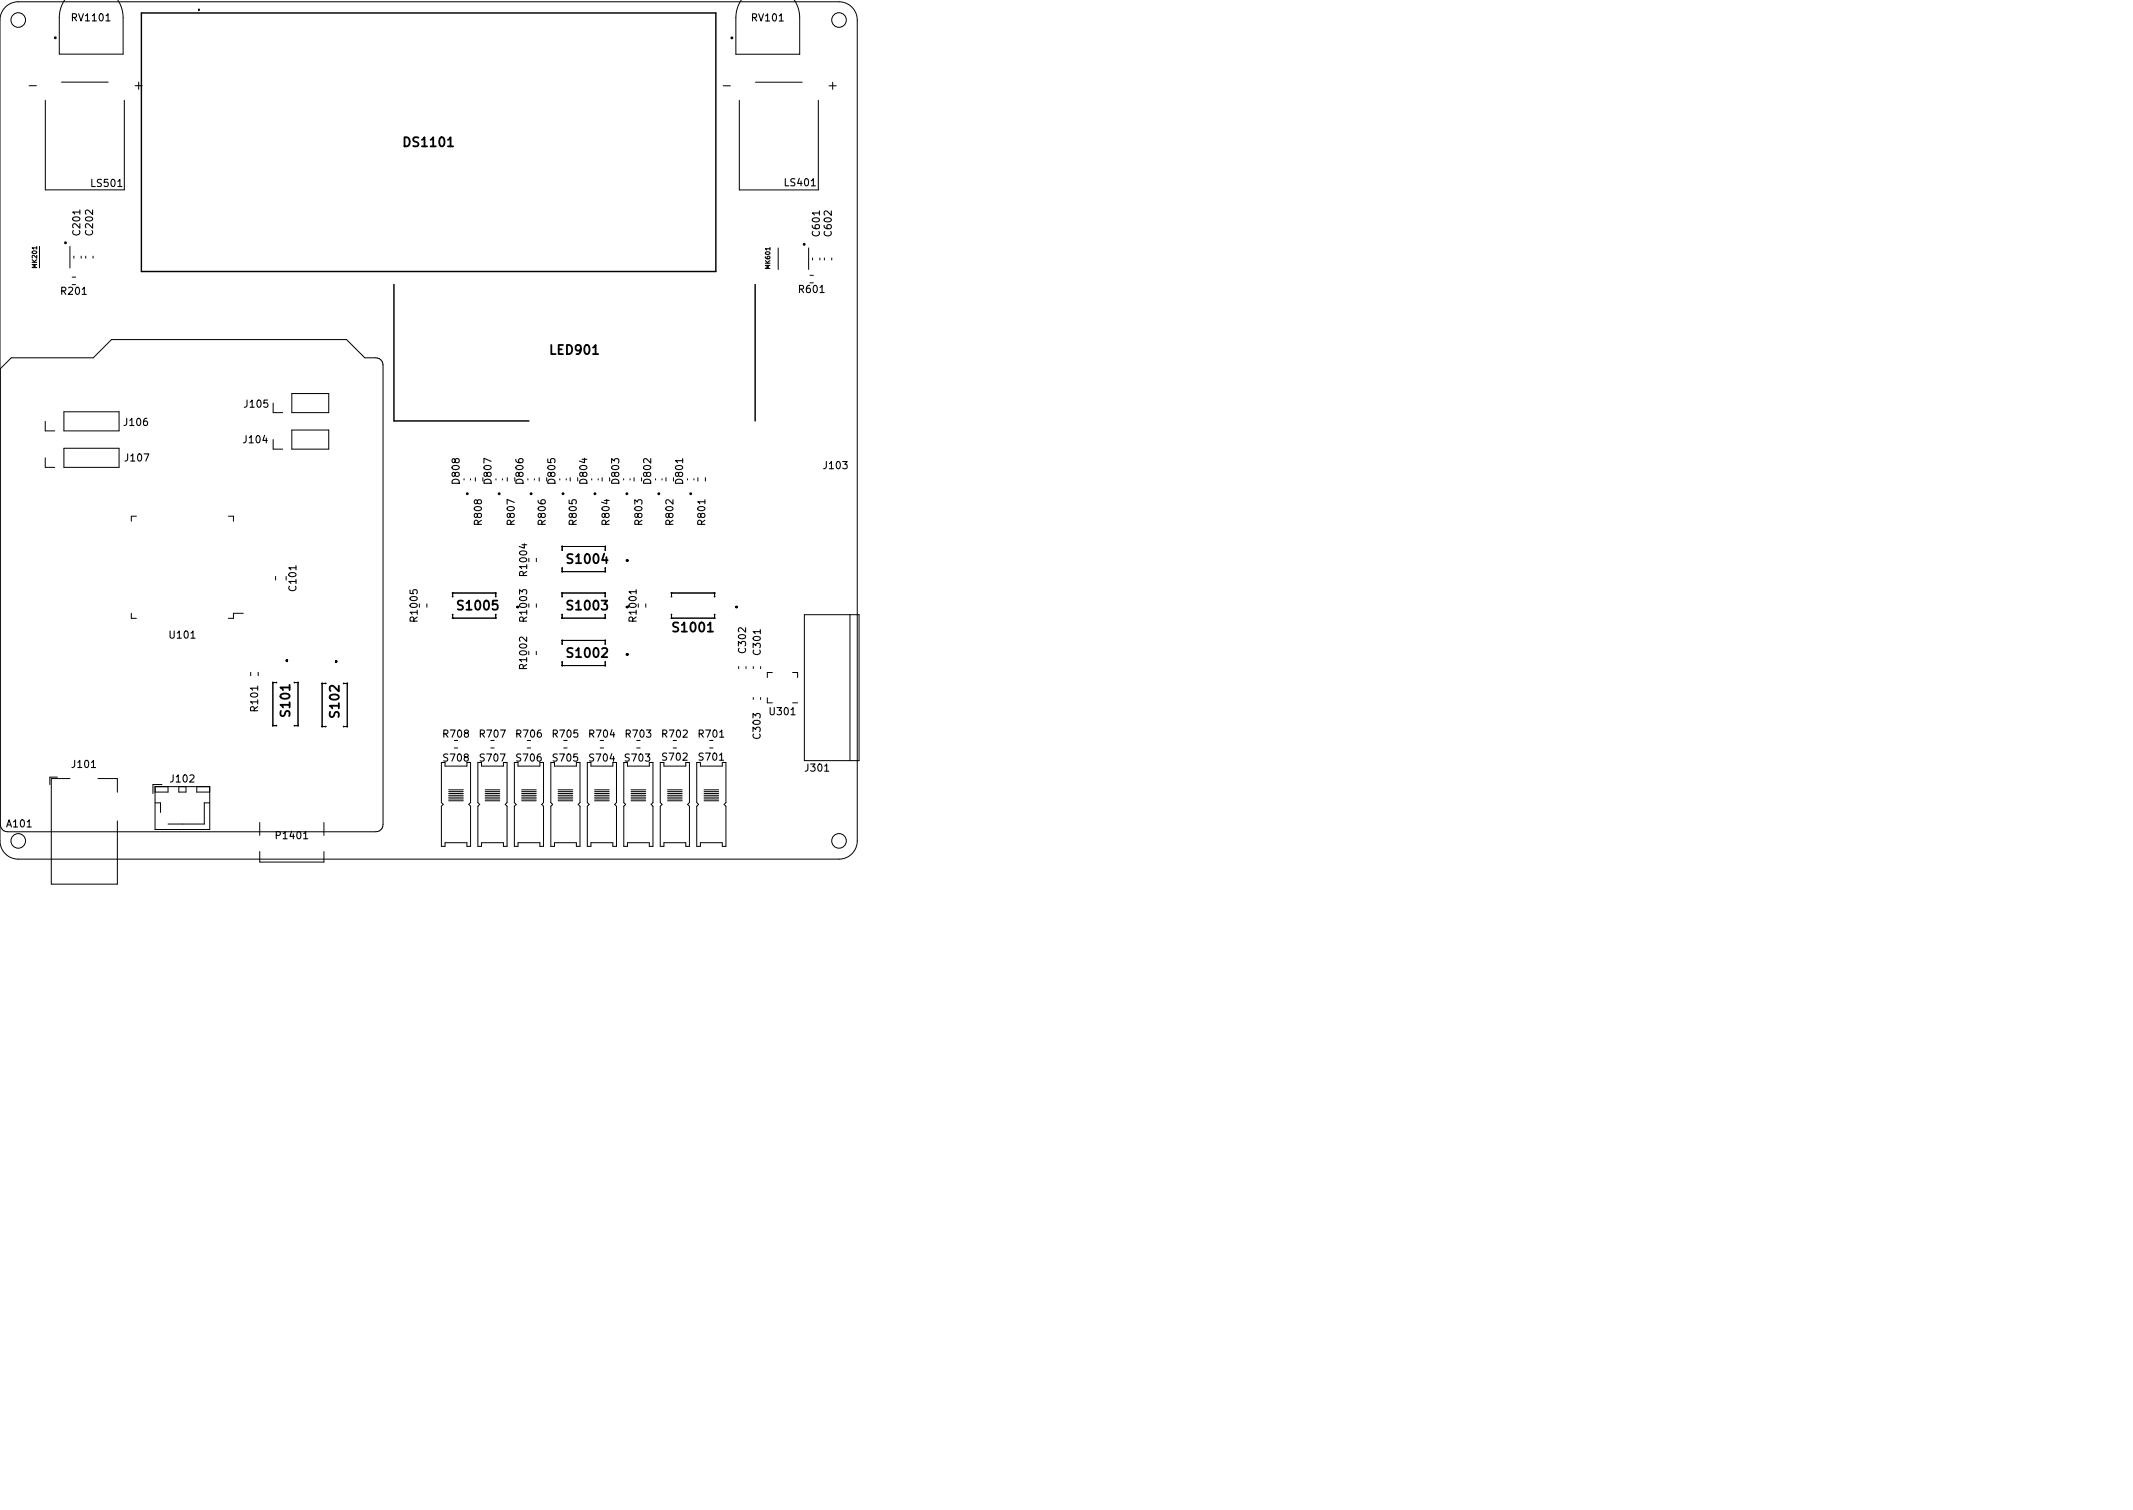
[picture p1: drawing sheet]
<svg xmlns="http://www.w3.org/2000/svg" width="297mm" height="210mm" viewBox="0 0 297 210" stroke-linecap="round" stroke-linejoin="round" font-family="sans-serif">
<defs><g id="words">
<g font-size="1.8">
<text x="56.5" y="20.4">DS1101</text>
<text x="76.8" y="49.4">LED901</text>
<text x="79.2" y="78.5">S1004</text>
<text x="64" y="85">S1005</text>
<text x="79.2" y="85">S1003</text>
<text x="94" y="88">S1001</text>
<text x="79.2" y="91.6">S1002</text>
<text x="40.4" y="99.6" transform="rotate(-90 40.4 99.6)">S101</text>
<text x="47.2" y="99.7" transform="rotate(-90 47.2 99.7)">S102</text>
</g>
<g font-size="1.4">
<text x="10.2" y="3">RV1101</text>
<text x="104.8" y="3">RV101</text>
<text x="12.8" y="26">LS501</text>
<text x="109.4" y="25.9">LS401</text>
<text x="11.2" y="32.6" transform="rotate(-90 11.2 32.6)">C201</text>
<text x="12.9" y="32.6" transform="rotate(-90 12.9 32.6)">C202</text>
<text x="114.2" y="32.8" transform="rotate(-90 114.2 32.8)">C601</text>
<text x="115.8" y="32.8" transform="rotate(-90 115.8 32.8)">C602</text>
<text x="8.6" y="41">R201</text>
<text x="111.4" y="40.8">R601</text>
<text x="17.4" y="59.3">J106</text>
<text x="34.1" y="56.8">J105</text>
<text x="17.5" y="64.2">J107</text>
<text x="34" y="61.7">J104</text>
<text x="114.8" y="65.3">J103</text>
<text x="64" y="67.3" transform="rotate(-90 64 67.3)">D808</text>
<text x="68.4" y="67.3" transform="rotate(-90 68.4 67.3)">D807</text>
<text x="72.9" y="67.3" transform="rotate(-90 72.9 67.3)">D806</text>
<text x="77.3" y="67.3" transform="rotate(-90 77.3 67.3)">D805</text>
<text x="81.8" y="67.3" transform="rotate(-90 81.8 67.3)">D804</text>
<text x="86.2" y="67.3" transform="rotate(-90 86.2 67.3)">D803</text>
<text x="90.7" y="67.3" transform="rotate(-90 90.7 67.3)">D802</text>
<text x="95.1" y="67.3" transform="rotate(-90 95.1 67.3)">D801</text>
<text x="67.1" y="73" transform="rotate(-90 67.1 73)">R808</text>
<text x="71.7" y="73" transform="rotate(-90 71.7 73)">R807</text>
<text x="76" y="73" transform="rotate(-90 76 73)">R806</text>
<text x="80.3" y="73" transform="rotate(-90 80.3 73)">R805</text>
<text x="84.9" y="73" transform="rotate(-90 84.9 73)">R804</text>
<text x="89.4" y="73" transform="rotate(-90 89.4 73)">R803</text>
<text x="93.8" y="73" transform="rotate(-90 93.8 73)">R802</text>
<text x="98.2" y="73" transform="rotate(-90 98.2 73)">R801</text>
<text x="41.3" y="82.2" transform="rotate(-90 41.3 82.2)">C101</text>
<text x="73.4" y="80" transform="rotate(-90 73.4 80)">R1004</text>
<text x="23.7" y="88.9">U101</text>
<text x="58.1" y="86.4" transform="rotate(-90 58.1 86.4)">R1005</text>
<text x="73.4" y="86.4" transform="rotate(-90 73.4 86.4)">R1003</text>
<text x="88.6" y="86.4" transform="rotate(-90 88.6 86.4)">R1001</text>
<text x="73.4" y="93" transform="rotate(-90 73.4 93)">R1002</text>
<text x="103.9" y="90.8" transform="rotate(-90 103.9 90.8)">C302</text>
<text x="105.9" y="91.1" transform="rotate(-90 105.9 91.1)">C301</text>
<text x="35.9" y="98.9" transform="rotate(-90 35.9 98.9)">R101</text>
<text x="107.3" y="99.6">U301</text>
<text x="10.1" y="106.9">J101</text>
<text x="61.8" y="102.7">R708</text>
<text x="61.9" y="106">S708</text>
<text x="66.9" y="102.7">R707</text>
<text x="67" y="106">S707</text>
<text x="72" y="102.7">R706</text>
<text x="72" y="106">S706</text>
<text x="77.1" y="102.7">R705</text>
<text x="77.1" y="106">S705</text>
<text x="82.2" y="102.7">R704</text>
<text x="82.2" y="106">S704</text>
<text x="87.1" y="106">S703</text>
<text x="87.2" y="102.7">R703</text>
<text x="92.3" y="102.7">R702</text>
<text x="92.4" y="105.9">S702</text>
<text x="97.4" y="102.7">R701</text>
<text x="97.4" y="105.9">S701</text>
<text x="105.9" y="102.8" transform="rotate(-90 105.9 102.8)">C303</text>
<text x="112.2" y="107.4">J301</text>
<text x="23.9" y="108.9">J102</text>
<text x="1" y="115.2">A101</text>
<text x="38.6" y="116.8">P1401</text>
</g>
<g font-size=".9">
<text x="5.1" y="37.2" transform="rotate(-90 5.1 37.2)">MK201</text>
<text x="107.3" y="37.4" transform="rotate(-90 107.3 37.4)">MK601</text>
</g>
</g></defs>
<g fill="none" stroke="#000" stroke-width=".14">
<path d="M9 0l-.5 .9-.2 1.2v5.4h8.8v-5.4l-.2-1.2-.5-.9M103.3 -.1l-.6 1.1-.2 1.1v5.5h8.9l-.1-5.5-.2-1.1-.5-1M.7 1a2.54 2.54 0 0 1 1.8-.8h114.3a2.54 2.54 0 0 1 2.6 2.6v114.3a2.54 2.54 0 0 1-2.6 2.5h-114.3a2.54 2.54 0 0 1-2.5-2.5v-114.3a2.54 2.54 0 0 1 .7-1.8zM4.1 11.9h1M6.3 14v12.4h11v-12.4M8.6 11.4h6.5M18.8 11.9h1M19.3 11.4v1M100.7 11.9h1M103 14v12.4h11v-12.4M105.2 11.4h6.5M115.5 11.9h1"/>
<path d="M116 11.4v1M5.5 34.3v3M9.7 34.3v3M10 38.6h.5M10.3 35.7v.2M11.3 35.7v.2M11.9 35.7v.2M13 35.7v.2M108.4 34.5v3M112.6 34.5v3M112.8 38.3h.5M113.2 35.9v.3"/>
<path d="M114.2 35.9v.3M114.8 35.9v.3M115.8 35.9v.3M0 51.3l1.6-1.5h11.4l2.5-2.5h32.8l2.5 2.5h1.5a1.01 1.01 0 0 1 1 1v64a1.01 1.01 0 0 1-1 1h-51.2a1.01 1.01 0 0 1-1.1-1zM6.3 58.7v1.3h1.3M8.9 57.3h7.7v2.7h-7.7zM38 56.1v1.4h1.4M40.6 59.9h5.2v2.6h-5.2zM40.6 54.8h5.2v2.7h-5.2zM6.3 63.7v1.4h1.3M8.9 62.4h7.7v2.7h-7.7zM19 71.9h-.7v.7"/>
<path d="M31.8 71.9h.7v.7M38 61.2v1.3h1.4M64.6 66.7v.1M65.5 66.7v.1M66.2 66.5v.5M69.1 66.7v.1M70 66.7v.1M70.6 66.5v.5M73.5 66.7v.1M74.4 66.7v.1M74.7 77.7v.5M75.1 66.5v.5"/>
<path d="M78 66.7v.1M78.3 76.6v-.5h6v.5M78.3 79.1v.5h6v-.5M78.9 66.7v.1M79.4 66.5v.5M82.4 66.7v.1M83.3 66.7v.1M83.9 66.5v.5M86.8 66.7v.1M87.7 66.7v.1M88.3 66.5v.5M91.3 66.7v.1"/>
<path d="M92.2 66.7v.1M92.7 66.5v.5M95.7 66.7v.1M96.6 66.7v.1M97.2 66.5v.5M98.2 66.5v.5M18.3 85.4v.7h.7M33.9 85.4h-1.4v.7h-.7M34.9 93.6v.5M36 93.6v.5M38.4 80.3v.5M38.5 95h-.5v6h.5"/>
<path d="M41 95h.5v6h-.5M45.4 95.2h-.5v6h.5M47.9 95.2h.5v6h-.5M59.4 84.1v.5M63 83.1v-.5h6v.5M63 85.6v.5h6v-.5M74.7 90.7v.5M74.7 84.1v.5M78.3 85.6v.5h6v-.5M78.3 83.1v-.5h6v.5M78.3 89.7v-.5h6v.5M78.3 92.2v.5h6v-.5"/>
<path d="M89.9 84.1v.5M93.5 85.6v.5h6v-.5M93.5 83.1v-.5h6v.5M102.9 92.8v.3M103.9 92.8v.3M104.9 92.8v.3M104.9 97.1v.3M105.9 92.8v.3M105.9 97.1v.3M106.9 97.2v.7h.7M107.6 93.6h-.7v.7M110.4 97.9h.7"/>
<path d="M110.4 93.6h.7v.7M112 85.6h7.6v20.3h-7.6zM118.4 85.6v20.3M8 108.2h-1.1v1.1M9.7 108.4h-2.6v14.7h9.2v-8.8M13.6 108.4h2.7v1.9M21.6 109.5h7.6v6h-7.6zM21.6 111.8h.7v1.3M22.5 109.2h-1.2v1.3M23.4 109.5v.8h-1.8M24.9 109.5v.8h1v-.8M27.4 109.5v.8h1.8"/>
<path d="M29.2 111.8h-.7v2.9h-5.1M36.2 118.6v1.4h8.9v-1.4M36.2 114.5v1.8M45.1 114.5v1.8M61.5 106.2v5.6l.2 .2-.2 .3v5.6h.5v-.6h3v.6h.5v-5.6l-.2-.3 .2-.2v-5.6M62 106.2v.5h3v-.5M62.5 111.5h2M62.5 110.5h2M62.5 111.2h2M62.5 110h2M62.5 110.7h2M62.5 110.2h2"/>
<path d="M62.5 111h2M63.3 104.1h.4M66.5 106.2v5.6l.3 .2-.3 .3v5.6h.6v-.6h3v.6h.5v-5.6l-.2-.3 .2-.2v-5.6M67.1 106.2v.5h3v-.5M67.6 111.5h2M67.6 110.5h2M67.6 111.2h2M67.6 110h2M67.6 110.7h2M67.6 110.2h2M67.6 111h2M68.3 104.1h.5"/>
<path d="M71.6 106.2v5.6l.3 .2-.3 .3v5.6h.5v-.6h3.1v.6h.5v-5.6l-.3-.3 .3-.2v-5.6M72.1 106.2v.5h3.1v-.5M72.6 111.5h2.1M72.6 110.5h2.1M72.6 111.2h2.1M72.6 110h2.1M72.6 110.7h2.1M72.6 110.2h2.1M72.6 111h2.1M73.4 104.1h.5M76.7 106.2v5.6l.3 .2-.3 .3v5.6h.5v-.6h3.1v.6h.5v-5.6l-.3-.3 .3-.2v-5.6M77.2 106.2v.5h3.1v-.5"/>
<path d="M77.7 111.5h2.1M77.7 110.5h2.1M77.7 111.2h2.1M77.7 110h2.1M77.7 110.7h2.1M77.7 110.2h2.1M77.7 111h2.1M78.5 104.1h.5M81.8 106.2v5.6l.2 .2-.2 .3v5.6h.5v-.6h3v.6h.6v-5.6l-.3-.3 .3-.2v-5.6M82.3 106.2v.5h3v-.5M82.8 111.5h2M82.8 110.5h2"/>
<path d="M82.8 111.2h2M82.8 110h2M82.8 110.7h2M82.8 110.2h2M82.8 111h2M83.6 104.1h.5M86.9 106.2v5.6l.2 .2-.2 .3v5.6h.5v-.6h3v.6h.5v-5.6l-.2-.3 .2-.2v-5.6h-.5v.5h-3v-.5M87.9 111.5h2M87.9 110.5h2M87.9 111.2h2M87.9 110h2M87.9 110.7h2"/>
<path d="M87.9 110.2h2M87.9 111h2M88.7 104.1h.4M91.9 106.2v5.6l.3 .2-.3 .3v5.6h.6v-.6h3v.6h.5v-5.6l-.2-.3 .2-.2v-5.6M92.5 106.2v.5h3v-.5M93 111.5h2M93 110.5h2M93 111.2h2M93 110h2M93 110.7h2M93 110.2h2M93 111h2"/>
<path d="M93.7 104.1h.5M97 106.2v5.6l.3 .2-.3 .3v5.6h.5v-.6h3.1v.6h.5v-5.6l-.3-.3 .3-.2v-5.6h-.5v.5h-3.1v-.5M98 111.5h2.1M98 110.5h2.1M98 111.2h2.1M98 110h2.1M98 110.7h2.1M98 110.2h2.1M98 111h2.1M98.8 104.1h.5"/>
<circle cx="2.5" cy="2.8" r="1.02"/>
<circle cx="27.7" cy="1.4" r=".05"/>
<circle cx="116.8" cy="2.8" r="1.02"/>
<circle cx="2.5" cy="117.1" r="1.02"/>
<circle cx="116.8" cy="117.1" r="1.02"/>
</g>
<g fill="#000" stroke="#000" stroke-width=".14">
<circle cx="27.7" cy="1.3" r=".05"/>
<circle cx="27.7" cy="1.4" r=".05"/>
<circle cx="78.3" cy="79.6" r=".05"/>
<circle cx="78.3" cy="76.6" r=".05"/>
<circle cx="78.3" cy="76.1" r=".05"/>
<circle cx="78.3" cy="79.1" r=".05"/>
<circle cx="84.3" cy="79.6" r=".05"/>
<circle cx="84.3" cy="76.6" r=".05"/>
<circle cx="84.3" cy="76.1" r=".05"/>
<circle cx="84.3" cy="79.1" r=".05"/>
<circle cx="87.3" cy="78" r=".1"/>
<circle cx="87.4" cy="78" r=".1"/>
<circle cx="38" cy="95" r=".05"/>
<circle cx="38.5" cy="95" r=".05"/>
<circle cx="40" cy="91.9" r=".1"/>
<circle cx="40" cy="92" r=".1"/>
<circle cx="41" cy="95" r=".05"/>
<circle cx="41.5" cy="95" r=".05"/>
<circle cx="44.9" cy="95.2" r=".05"/>
<circle cx="45.4" cy="95.2" r=".05"/>
<circle cx="46.8" cy="92.1" r=".1"/>
<circle cx="46.8" cy="92.2" r=".1"/>
<circle cx="47.9" cy="95.2" r=".05"/>
<circle cx="48.4" cy="95.2" r=".05"/>
<circle cx="63" cy="86.1" r=".05"/>
<circle cx="63" cy="83.1" r=".05"/>
<circle cx="63" cy="82.6" r=".05"/>
<circle cx="63" cy="85.6" r=".05"/>
<circle cx="69" cy="86.1" r=".05"/>
<circle cx="69" cy="83.1" r=".05"/>
<circle cx="69" cy="82.6" r=".05"/>
<circle cx="69" cy="85.6" r=".05"/>
<circle cx="78.3" cy="86.1" r=".05"/>
<circle cx="78.3" cy="83.1" r=".05"/>
<circle cx="78.3" cy="82.6" r=".05"/>
<circle cx="78.3" cy="85.6" r=".05"/>
<circle cx="78.3" cy="92.7" r=".05"/>
<circle cx="78.3" cy="89.7" r=".05"/>
<circle cx="78.3" cy="89.2" r=".05"/>
<circle cx="78.3" cy="92.2" r=".05"/>
<circle cx="84.3" cy="86.1" r=".05"/>
<circle cx="84.3" cy="83.1" r=".05"/>
<circle cx="84.3" cy="82.6" r=".05"/>
<circle cx="84.3" cy="85.6" r=".05"/>
<circle cx="84.3" cy="92.7" r=".05"/>
<circle cx="84.3" cy="89.7" r=".05"/>
<circle cx="84.3" cy="89.2" r=".05"/>
<circle cx="84.3" cy="92.2" r=".05"/>
<circle cx="87.3" cy="91.1" r=".1"/>
<circle cx="87.4" cy="91.1" r=".1"/>
<circle cx="93.5" cy="86.1" r=".05"/>
<circle cx="93.5" cy="83.1" r=".05"/>
<circle cx="93.5" cy="82.6" r=".05"/>
<circle cx="93.5" cy="85.6" r=".05"/>
<circle cx="99.5" cy="86.1" r=".05"/>
<circle cx="99.5" cy="83.1" r=".05"/>
<circle cx="99.5" cy="82.6" r=".05"/>
<circle cx="99.5" cy="85.6" r=".05"/>
<circle cx="102.5" cy="84.5" r=".1"/>
<circle cx="102.6" cy="84.5" r=".1"/>
<circle cx="38" cy="101" r=".05"/>
<circle cx="38.5" cy="101" r=".05"/>
<circle cx="41" cy="101" r=".05"/>
<circle cx="41.5" cy="101" r=".05"/>
<circle cx="44.9" cy="101.2" r=".05"/>
<circle cx="45.4" cy="101.2" r=".05"/>
<circle cx="47.9" cy="101.2" r=".05"/>
<circle cx="48.4" cy="101.2" r=".05"/>
</g>
<g fill="none" stroke="#000" stroke-width=".2">
<path d="M19.7 1.8h80v36h-80zM54.9 39.6v19h18.8M105.2 39.6v19"/>
<circle cx="7.7" cy="5.3" r=".1"/>
<circle cx="101.9" cy="5.3" r=".1"/>
<circle cx="9.1" cy="33.8" r=".1"/>
<circle cx="112" cy="34" r=".1"/>
<circle cx="65.1" cy="68.7" r=".1"/>
<circle cx="69.5" cy="68.7" r=".1"/>
<circle cx="74" cy="68.7" r=".1"/>
<circle cx="78.4" cy="68.7" r=".1"/>
<circle cx="82.9" cy="68.7" r=".1"/>
<circle cx="87.3" cy="68.7" r=".1"/>
<circle cx="87.3" cy="78" r=".05"/>
<circle cx="91.7" cy="68.7" r=".1"/>
<circle cx="96.2" cy="68.7" r=".1"/>
<circle cx="40" cy="92" r=".05"/>
<circle cx="46.8" cy="92.1" r=".05"/>
<circle cx="87.3" cy="91.1" r=".05"/>
<circle cx="102.6" cy="84.5" r=".05"/>
</g>
<use href="#words"/>
</svg>
